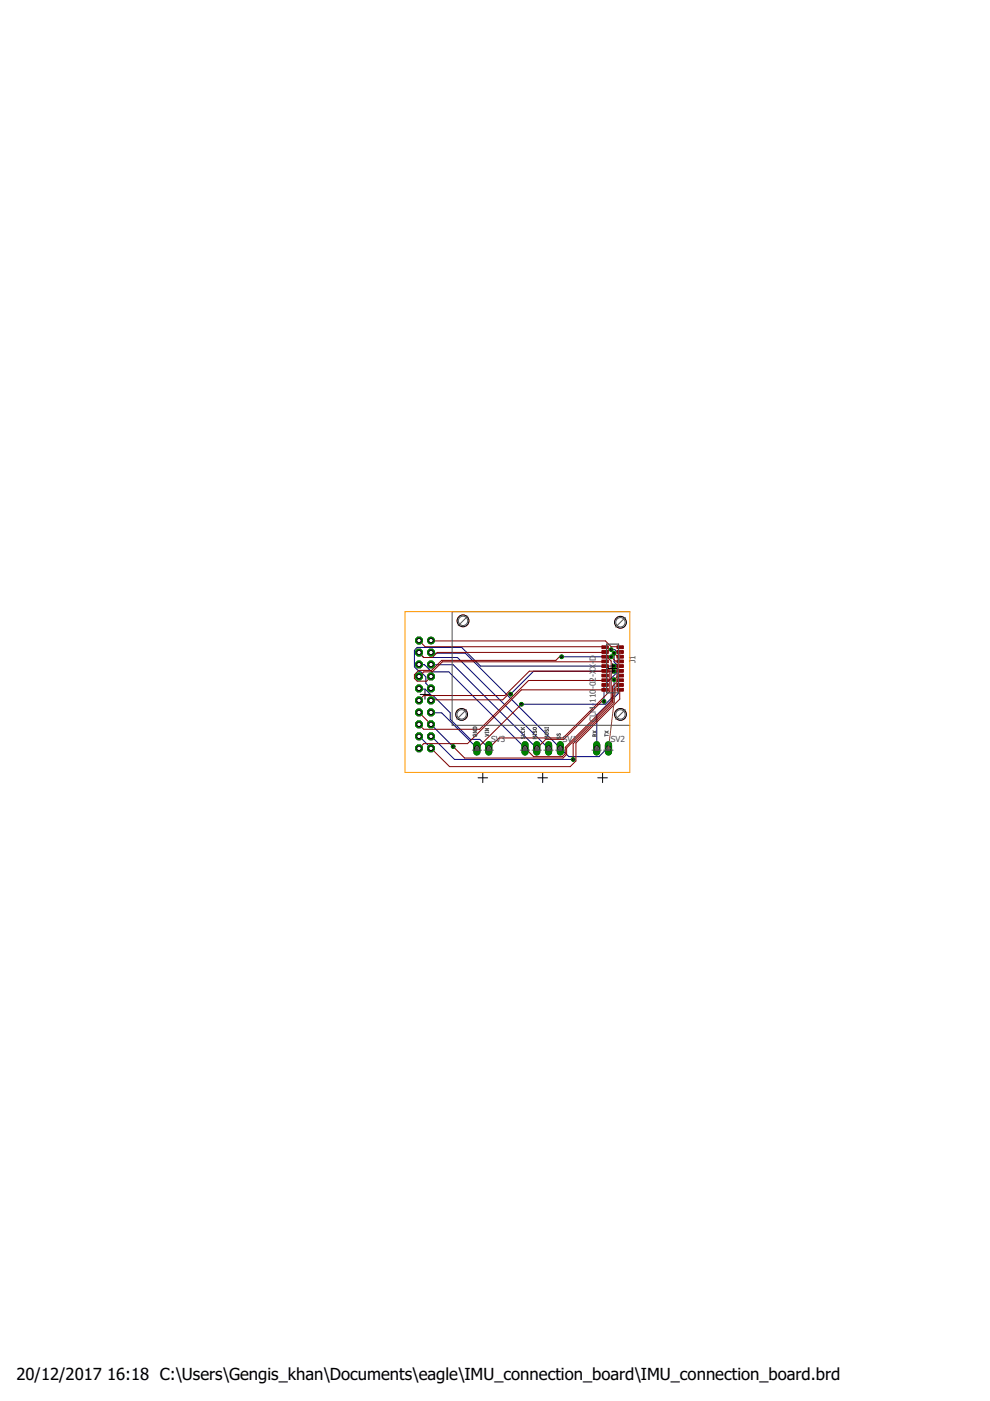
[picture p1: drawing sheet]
<svg xmlns="http://www.w3.org/2000/svg" width="210mm" height="297mm" viewBox="0 0 210 297" stroke-linecap="round" stroke-linejoin="round" font-family="sans-serif">
<defs><g id="words">
<g font-size="3.5">
<text x="3.5" y="292.5">20/12/2017</text>
<text x="22.7" y="292.5">16:18 C:\Users\Gengis_khan\Documents\eagle\IMU_connection_board\IMU_connection_board.brd</text>
</g>
<g font-size="1.8" fill="#505050">
<text x="126.3" y="141.8" transform="rotate(-90 126.3 141.8)">X</text>
<text x="126.3" y="140.8" transform="rotate(-90 126.3 140.8)">-</text>
<text x="126.3" y="140.1" transform="rotate(-90 126.3 140.1)">D</text>
<text x="134.7" y="140.7" transform="rotate(-90 134.7 140.7)">J1</text>
<text x="126.3" y="149.1" transform="rotate(-90 126.3 149.1)">110</text>
<text x="126.3" y="146.1" transform="rotate(-90 126.3 146.1)">-02-X</text>
<text x="126.3" y="153" transform="rotate(-90 126.3 153)">CLM-</text>
<text x="104.1" y="157.4">SV3</text>
<text x="119.3" y="157.4">SV1</text>
<text x="129.5" y="157.4">SV2</text>
</g>
</g></defs>
<path d="M89.1 147.2h2M90.1 146.2v2.1" fill="none" stroke="#000" stroke-width=".21"/>
<g fill="none" stroke="#000080" stroke-width=".21">
<path d="M88.8 138.3l1 1.1h7.2l19.3 19.3M91.4 138.3l.1 .2h7.2l21.9 21.9h6.4l1.7-1.7h.3M119.1 139.3h10.5M129.6 137.7h.7l.8 .8v8.5l-4.6 4.6v7.1M130.2 138.5v1.8l.6 .6v1.7l-2.7 2.7v3.4M88.8 140.9h1.2l1.5 1.6h3.7l16.1 16.2M88.8 146l.1 .1h1.2l1.4 1.4h.3l3.7 3.6v1.4l4.2 4.3h2l1.9 1.9M88.8 156.1l2.6 2.6M91.4 140.9h4.7l17.7 17.8M91.4 151l2.2 .1 7.5 7.6M91.4 153.6l4.7 4.7M91.4 156.1l5 4.9h25.1"/>
<path d="M130.2 144.1v3.4l-1.8 1.8h-17.8M130.2 141.2h-28.3l-4-3.9h-9.4l-.6 .6v3.5l1 1.1h.3l1.1 1v1.4l1.1 1.1M130.2 142.3h-17.1l-4.8 4.9"/>
</g>
<circle cx="91.4" cy="135.8" r=".72" fill="#008000" stroke="#008000" stroke-width=".21"/>
<circle cx="91.4" cy="135.8" r=".47" fill="#fff" stroke="#000" stroke-width=".21"/>
<circle cx="88.8" cy="135.8" r=".78" fill="#008000" stroke="#008000" stroke-width=".21"/>
<circle cx="88.8" cy="135.8" r=".47" fill="#fff" stroke="#000" stroke-width=".21"/>
<circle cx="91.4" cy="138.3" r=".78" fill="#008000" stroke="#008000" stroke-width=".21"/>
<circle cx="91.4" cy="138.3" r=".47" fill="#fff" stroke="#000" stroke-width=".21"/>
<circle cx="88.8" cy="138.3" r=".78" fill="#008000" stroke="#008000" stroke-width=".21"/>
<circle cx="88.8" cy="138.3" r=".47" fill="#fff" stroke="#000" stroke-width=".21"/>
<circle cx="91.4" cy="140.9" r=".78" fill="#008000" stroke="#008000" stroke-width=".21"/>
<circle cx="91.4" cy="140.9" r=".47" fill="#fff" stroke="#000" stroke-width=".21"/>
<circle cx="88.8" cy="140.9" r=".78" fill="#008000" stroke="#008000" stroke-width=".21"/>
<circle cx="88.8" cy="140.9" r=".47" fill="#fff" stroke="#000" stroke-width=".21"/>
<circle cx="91.4" cy="143.4" r=".78" fill="#008000" stroke="#008000" stroke-width=".21"/>
<circle cx="91.4" cy="143.4" r=".47" fill="#fff" stroke="#000" stroke-width=".21"/>
<circle cx="88.8" cy="143.4" r=".78" fill="#008000" stroke="#008000" stroke-width=".21"/>
<circle cx="88.8" cy="143.4" r=".47" fill="#fff" stroke="#000" stroke-width=".21"/>
<circle cx="91.4" cy="146" r=".78" fill="#008000" stroke="#008000" stroke-width=".21"/>
<circle cx="91.4" cy="146" r=".47" fill="#fff" stroke="#000" stroke-width=".21"/>
<circle cx="88.8" cy="146" r=".78" fill="#008000" stroke="#008000" stroke-width=".21"/>
<circle cx="88.8" cy="146" r=".47" fill="#fff" stroke="#000" stroke-width=".21"/>
<circle cx="91.4" cy="148.5" r=".78" fill="#008000" stroke="#008000" stroke-width=".21"/>
<circle cx="91.4" cy="148.5" r=".47" fill="#fff" stroke="#000" stroke-width=".21"/>
<circle cx="88.8" cy="148.5" r=".78" fill="#008000" stroke="#008000" stroke-width=".21"/>
<circle cx="88.8" cy="148.5" r=".47" fill="#fff" stroke="#000" stroke-width=".21"/>
<circle cx="91.4" cy="151" r=".78" fill="#008000" stroke="#008000" stroke-width=".21"/>
<circle cx="91.4" cy="151" r=".47" fill="#fff" stroke="#000" stroke-width=".21"/>
<circle cx="88.8" cy="151" r=".78" fill="#008000" stroke="#008000" stroke-width=".21"/>
<circle cx="88.8" cy="151" r=".47" fill="#fff" stroke="#000" stroke-width=".21"/>
<circle cx="91.4" cy="153.6" r=".78" fill="#008000" stroke="#008000" stroke-width=".21"/>
<circle cx="91.4" cy="153.6" r=".47" fill="#fff" stroke="#000" stroke-width=".21"/>
<circle cx="88.8" cy="153.6" r=".78" fill="#008000" stroke="#008000" stroke-width=".21"/>
<circle cx="88.8" cy="153.6" r=".47" fill="#fff" stroke="#000" stroke-width=".21"/>
<circle cx="91.4" cy="156.1" r=".78" fill="#008000" stroke="#008000" stroke-width=".21"/>
<circle cx="91.4" cy="156.1" r=".47" fill="#fff" stroke="#000" stroke-width=".21"/>
<circle cx="88.8" cy="156.1" r=".78" fill="#008000" stroke="#008000" stroke-width=".21"/>
<circle cx="88.8" cy="156.1" r=".47" fill="#fff" stroke="#000" stroke-width=".21"/>
<circle cx="91.4" cy="158.7" r=".78" fill="#008000" stroke="#008000" stroke-width=".21"/>
<circle cx="91.4" cy="158.7" r=".47" fill="#fff" stroke="#000" stroke-width=".21"/>
<circle cx="88.8" cy="158.7" r=".78" fill="#008000" stroke="#008000" stroke-width=".21"/>
<circle cx="88.8" cy="158.7" r=".47" fill="#fff" stroke="#000" stroke-width=".21"/>
<path d="M116.3 157.9v1.5" fill="none" stroke="#008000" stroke-width="1.5"/>
<circle cx="116.3" cy="158.7" r=".51" fill="#fff" stroke="#000" stroke-width=".21"/>
<path d="M118.8 157.9v1.5" fill="none" stroke="#008000" stroke-width="1.5"/>
<circle cx="118.8" cy="158.7" r=".51" fill="#fff" stroke="#000" stroke-width=".21"/>
<path d="M113.8 157.9v1.5" fill="none" stroke="#008000" stroke-width="1.5"/>
<circle cx="113.8" cy="158.7" r=".51" fill="#fff" stroke="#000" stroke-width=".21"/>
<path d="M111.3 157.9v1.5" fill="none" stroke="#008000" stroke-width="1.5"/>
<circle cx="111.3" cy="158.7" r=".51" fill="#fff" stroke="#000" stroke-width=".21"/>
<path d="M129 157.9v1.5" fill="none" stroke="#008000" stroke-width="1.5"/>
<circle cx="129" cy="158.7" r=".51" fill="#fff" stroke="#000" stroke-width=".21"/>
<path d="M126.5 157.9v1.5" fill="none" stroke="#008000" stroke-width="1.5"/>
<circle cx="126.5" cy="158.7" r=".51" fill="#fff" stroke="#000" stroke-width=".21"/>
<path d="M103.6 157.9v1.5" fill="none" stroke="#008000" stroke-width="1.5"/>
<circle cx="103.6" cy="158.7" r=".51" fill="#fff" stroke="#000" stroke-width=".21"/>
<path d="M101.1 157.9v1.5" fill="none" stroke="#008000" stroke-width="1.5"/>
<circle cx="101.1" cy="158.7" r=".51" fill="#fff" stroke="#000" stroke-width=".21"/>
<circle cx="129.6" cy="137.7" r=".38" fill="#008000" stroke="#008000" stroke-width=".21"/>
<circle cx="129.6" cy="137.7" r=".17" fill="#fff" stroke="#000" stroke-width=".21"/>
<circle cx="130.2" cy="138.5" r=".38" fill="#008000" stroke="#008000" stroke-width=".21"/>
<circle cx="130.2" cy="138.5" r=".17" fill="#fff" stroke="#000" stroke-width=".21"/>
<circle cx="128.1" cy="148.7" r=".38" fill="#008000" stroke="#008000" stroke-width=".21"/>
<circle cx="128.1" cy="148.7" r=".17" fill="#fff" stroke="#000" stroke-width=".21"/>
<circle cx="129.6" cy="139.3" r=".38" fill="#008000" stroke="#008000" stroke-width=".21"/>
<circle cx="129.6" cy="139.3" r=".17" fill="#fff" stroke="#000" stroke-width=".21"/>
<circle cx="119.1" cy="139.3" r=".38" fill="#008000" stroke="#008000" stroke-width=".21"/>
<circle cx="119.1" cy="139.3" r=".17" fill="#fff" stroke="#000" stroke-width=".21"/>
<circle cx="130.2" cy="141.2" r=".38" fill="#008000" stroke="#008000" stroke-width=".21"/>
<circle cx="130.2" cy="141.2" r=".17" fill="#fff" stroke="#000" stroke-width=".21"/>
<circle cx="130.2" cy="142.3" r=".38" fill="#008000" stroke="#008000" stroke-width=".21"/>
<circle cx="130.2" cy="142.3" r=".17" fill="#fff" stroke="#000" stroke-width=".21"/>
<circle cx="108.3" cy="147.2" r=".38" fill="#008000" stroke="#008000" stroke-width=".21"/>
<circle cx="108.3" cy="147.2" r=".17" fill="#fff" stroke="#000" stroke-width=".21"/>
<circle cx="130.2" cy="144.1" r=".38" fill="#008000" stroke="#008000" stroke-width=".21"/>
<circle cx="130.2" cy="144.1" r=".17" fill="#fff" stroke="#000" stroke-width=".21"/>
<circle cx="110.6" cy="149.3" r=".38" fill="#008000" stroke="#008000" stroke-width=".21"/>
<circle cx="110.6" cy="149.3" r=".17" fill="#fff" stroke="#000" stroke-width=".21"/>
<circle cx="96.1" cy="158.3" r=".38" fill="#008000" stroke="#008000" stroke-width=".21"/>
<circle cx="96.1" cy="158.3" r=".17" fill="#fff" stroke="#000" stroke-width=".21"/>
<circle cx="121.5" cy="161" r=".38" fill="#008000" stroke="#008000" stroke-width=".21"/>
<circle cx="121.5" cy="161" r=".17" fill="#fff" stroke="#000" stroke-width=".21"/>
<g fill="#800000" stroke="#800000" stroke-width=".21">
<path d="M127.6 136.9h1.4v.6h-1.4z"/>
<path d="M130.8 136.9h1.4v.6h-1.4z"/>
<path d="M127.6 137.9h1.4v.6h-1.4z"/>
<path d="M130.8 137.9h1.4v.6h-1.4z"/>
<path d="M127.6 138.9h1.4v.6h-1.4z"/>
<path d="M130.8 138.9h1.4v.6h-1.4z"/>
<path d="M127.6 139.9h1.4v.6h-1.4z"/>
<path d="M130.8 139.9h1.4v.6h-1.4z"/>
<path d="M127.6 140.9h1.4v.6h-1.4z"/>
<path d="M130.8 140.9h1.4v.6h-1.4z"/>
<path d="M127.6 141.9h1.4v.6h-1.4z"/>
<path d="M130.8 141.9h1.4v.6h-1.4z"/>
<path d="M127.6 142.9h1.4v.6h-1.4z"/>
<path d="M130.8 142.9h1.4v.6h-1.4z"/>
<path d="M127.6 143.9h1.4v.6h-1.4z"/>
<path d="M130.8 143.9h1.4v.6h-1.4z"/>
<path d="M127.6 144.9h1.4v.6h-1.4z"/>
<path d="M130.8 144.9h1.4v.6h-1.4z"/>
<path d="M127.6 145.9h1.4v.6h-1.4z"/>
<path d="M130.8 145.9h1.4v.6h-1.4z"/>
</g>
<g fill="none" stroke="#800000" stroke-width=".21">
<path d="M88.8 135.8l1.3 1.3 38.2 .1M91.4 135.8l37 .1 1.2 1.2 1.9 .1M119.1 139.3h-.5l-.7 .7h-24.3l-2.1 2.1h-2.7l-.9 1v.7l.6 .6h1.9l1-1M128.3 139.2l.4 .1 .9 .9v8.5l-9.8 9.7v1.4l-.6 .6h-6.1l-1.8-1.7M129.6 137.7h-.5l-.4 .5-.5 .1h-35.5l-1 1.1h-1.9l-1-1.1M129.6 139.3l.9 .9h1M130.2 138.5l.6 .6h.6l.1 .1M88.8 151l2.6 2.6M108.3 147.2h-.5l-1.2 1.2h-15.1l-.1 .1M110.6 149.3l-9.5 9.4M128.1 148.7h-.5l-8.1 8.1h-3.8l-1.9 1.9M128.3 140.2l-34.5 .1-2.1 2.2h-1.9l-1 .9"/>
<path d="M128.3 141.2l.1 .2h.4l.5 .4v4.8l-9.9 9.9h-13.6l-2.2 2.2M128.3 142.2l-16.1 .1-5.2 5.2h-17.2l-1 1M128.3 144.2l-16.2 .1-10.4 10.3h-11.9l-1-1M128.3 146.2l-17.7 .1-11.5 11.4h-9.3l-1 1M130.2 141.2h1.3M131.5 145.2l-.5 .1-.8 .8v2.9l-8.7 8.7v3.3M131.5 142.2l-1.3 .1M131.5 143.2l-.5 .2-.8 .7M131.5 144.2l-.4 .1-1.2 1.2v3.3l-9.8 9.8v1.4l-.7 .7h-20.9l-2.4-2.4M131.5 146.2l-.1 2-9.3 9.3v3.8l-1.2 1.2h-25.6l-3.9-3.8"/>
</g>
<circle cx="91.4" cy="135.8" r=".72" fill="#008000" stroke="#008000" stroke-width=".21"/>
<circle cx="91.4" cy="135.8" r=".47" fill="#fff" stroke="#000" stroke-width=".21"/>
<circle cx="88.8" cy="135.8" r=".78" fill="#008000" stroke="#008000" stroke-width=".21"/>
<circle cx="88.8" cy="135.8" r=".47" fill="#fff" stroke="#000" stroke-width=".21"/>
<circle cx="91.4" cy="138.3" r=".78" fill="#008000" stroke="#008000" stroke-width=".21"/>
<circle cx="91.4" cy="138.3" r=".47" fill="#fff" stroke="#000" stroke-width=".21"/>
<circle cx="88.8" cy="138.3" r=".78" fill="#008000" stroke="#008000" stroke-width=".21"/>
<circle cx="88.8" cy="138.3" r=".47" fill="#fff" stroke="#000" stroke-width=".21"/>
<circle cx="91.4" cy="140.9" r=".78" fill="#008000" stroke="#008000" stroke-width=".21"/>
<circle cx="91.4" cy="140.9" r=".47" fill="#fff" stroke="#000" stroke-width=".21"/>
<circle cx="88.8" cy="140.9" r=".78" fill="#008000" stroke="#008000" stroke-width=".21"/>
<circle cx="88.8" cy="140.9" r=".47" fill="#fff" stroke="#000" stroke-width=".21"/>
<circle cx="91.4" cy="143.4" r=".78" fill="#008000" stroke="#008000" stroke-width=".21"/>
<circle cx="91.4" cy="143.4" r=".47" fill="#fff" stroke="#000" stroke-width=".21"/>
<circle cx="88.8" cy="143.4" r=".78" fill="#008000" stroke="#008000" stroke-width=".21"/>
<circle cx="88.8" cy="143.4" r=".47" fill="#fff" stroke="#000" stroke-width=".21"/>
<circle cx="91.4" cy="146" r=".78" fill="#008000" stroke="#008000" stroke-width=".21"/>
<circle cx="91.4" cy="146" r=".47" fill="#fff" stroke="#000" stroke-width=".21"/>
<circle cx="88.8" cy="146" r=".78" fill="#008000" stroke="#008000" stroke-width=".21"/>
<circle cx="88.8" cy="146" r=".47" fill="#fff" stroke="#000" stroke-width=".21"/>
<circle cx="91.4" cy="148.5" r=".78" fill="#008000" stroke="#008000" stroke-width=".21"/>
<circle cx="91.4" cy="148.5" r=".47" fill="#fff" stroke="#000" stroke-width=".21"/>
<circle cx="88.8" cy="148.5" r=".78" fill="#008000" stroke="#008000" stroke-width=".21"/>
<circle cx="88.8" cy="148.5" r=".47" fill="#fff" stroke="#000" stroke-width=".21"/>
<circle cx="91.4" cy="151" r=".78" fill="#008000" stroke="#008000" stroke-width=".21"/>
<circle cx="91.4" cy="151" r=".47" fill="#fff" stroke="#000" stroke-width=".21"/>
<circle cx="88.8" cy="151" r=".78" fill="#008000" stroke="#008000" stroke-width=".21"/>
<circle cx="88.8" cy="151" r=".47" fill="#fff" stroke="#000" stroke-width=".21"/>
<circle cx="91.4" cy="153.6" r=".78" fill="#008000" stroke="#008000" stroke-width=".21"/>
<circle cx="91.4" cy="153.6" r=".47" fill="#fff" stroke="#000" stroke-width=".21"/>
<circle cx="88.8" cy="153.6" r=".78" fill="#008000" stroke="#008000" stroke-width=".21"/>
<circle cx="88.8" cy="153.6" r=".47" fill="#fff" stroke="#000" stroke-width=".21"/>
<circle cx="91.4" cy="156.1" r=".78" fill="#008000" stroke="#008000" stroke-width=".21"/>
<circle cx="91.4" cy="156.1" r=".47" fill="#fff" stroke="#000" stroke-width=".21"/>
<circle cx="88.8" cy="156.1" r=".78" fill="#008000" stroke="#008000" stroke-width=".21"/>
<circle cx="88.8" cy="156.1" r=".47" fill="#fff" stroke="#000" stroke-width=".21"/>
<circle cx="91.4" cy="158.7" r=".78" fill="#008000" stroke="#008000" stroke-width=".21"/>
<circle cx="91.4" cy="158.7" r=".47" fill="#fff" stroke="#000" stroke-width=".21"/>
<circle cx="88.8" cy="158.7" r=".78" fill="#008000" stroke="#008000" stroke-width=".21"/>
<circle cx="88.8" cy="158.7" r=".47" fill="#fff" stroke="#000" stroke-width=".21"/>
<path d="M116.3 157.9v1.5" fill="none" stroke="#008000" stroke-width="1.5"/>
<circle cx="116.3" cy="158.7" r=".51" fill="#fff" stroke="#000" stroke-width=".21"/>
<path d="M118.8 157.9v1.5" fill="none" stroke="#008000" stroke-width="1.5"/>
<circle cx="118.8" cy="158.7" r=".51" fill="#fff" stroke="#000" stroke-width=".21"/>
<path d="M113.8 157.9v1.5" fill="none" stroke="#008000" stroke-width="1.5"/>
<circle cx="113.8" cy="158.7" r=".51" fill="#fff" stroke="#000" stroke-width=".21"/>
<path d="M111.3 157.9v1.5" fill="none" stroke="#008000" stroke-width="1.5"/>
<circle cx="111.3" cy="158.7" r=".51" fill="#fff" stroke="#000" stroke-width=".21"/>
<path d="M129 157.9v1.5" fill="none" stroke="#008000" stroke-width="1.5"/>
<circle cx="129" cy="158.7" r=".51" fill="#fff" stroke="#000" stroke-width=".21"/>
<path d="M126.5 157.9v1.5" fill="none" stroke="#008000" stroke-width="1.5"/>
<circle cx="126.5" cy="158.7" r=".51" fill="#fff" stroke="#000" stroke-width=".21"/>
<path d="M103.6 157.9v1.5" fill="none" stroke="#008000" stroke-width="1.5"/>
<circle cx="103.6" cy="158.7" r=".51" fill="#fff" stroke="#000" stroke-width=".21"/>
<path d="M101.1 157.9v1.5" fill="none" stroke="#008000" stroke-width="1.5"/>
<circle cx="101.1" cy="158.7" r=".51" fill="#fff" stroke="#000" stroke-width=".21"/>
<circle cx="129.6" cy="137.7" r=".38" fill="#008000" stroke="#008000" stroke-width=".21"/>
<circle cx="129.6" cy="137.7" r=".17" fill="#fff" stroke="#000" stroke-width=".21"/>
<circle cx="130.2" cy="138.5" r=".38" fill="#008000" stroke="#008000" stroke-width=".21"/>
<circle cx="130.2" cy="138.5" r=".17" fill="#fff" stroke="#000" stroke-width=".21"/>
<circle cx="128.1" cy="148.7" r=".38" fill="#008000" stroke="#008000" stroke-width=".21"/>
<circle cx="128.1" cy="148.7" r=".17" fill="#fff" stroke="#000" stroke-width=".21"/>
<circle cx="129.6" cy="139.3" r=".38" fill="#008000" stroke="#008000" stroke-width=".21"/>
<circle cx="129.6" cy="139.3" r=".17" fill="#fff" stroke="#000" stroke-width=".21"/>
<circle cx="119.1" cy="139.3" r=".38" fill="#008000" stroke="#008000" stroke-width=".21"/>
<circle cx="119.1" cy="139.3" r=".17" fill="#fff" stroke="#000" stroke-width=".21"/>
<circle cx="130.2" cy="141.2" r=".38" fill="#008000" stroke="#008000" stroke-width=".21"/>
<circle cx="130.2" cy="141.2" r=".17" fill="#fff" stroke="#000" stroke-width=".21"/>
<circle cx="130.2" cy="142.3" r=".38" fill="#008000" stroke="#008000" stroke-width=".21"/>
<circle cx="130.2" cy="142.3" r=".17" fill="#fff" stroke="#000" stroke-width=".21"/>
<circle cx="108.3" cy="147.2" r=".38" fill="#008000" stroke="#008000" stroke-width=".21"/>
<circle cx="108.3" cy="147.2" r=".17" fill="#fff" stroke="#000" stroke-width=".21"/>
<circle cx="130.2" cy="144.1" r=".38" fill="#008000" stroke="#008000" stroke-width=".21"/>
<circle cx="130.2" cy="144.1" r=".17" fill="#fff" stroke="#000" stroke-width=".21"/>
<circle cx="110.6" cy="149.3" r=".38" fill="#008000" stroke="#008000" stroke-width=".21"/>
<circle cx="110.6" cy="149.3" r=".17" fill="#fff" stroke="#000" stroke-width=".21"/>
<circle cx="96.1" cy="158.3" r=".38" fill="#008000" stroke="#008000" stroke-width=".21"/>
<circle cx="96.1" cy="158.3" r=".17" fill="#fff" stroke="#000" stroke-width=".21"/>
<circle cx="121.5" cy="161" r=".38" fill="#008000" stroke="#008000" stroke-width=".21"/>
<circle cx="121.5" cy="161" r=".17" fill="#fff" stroke="#000" stroke-width=".21"/>
<path d="M128.6 136.6h2.5v10.3h-2.5z" fill="none" stroke="#505050" stroke-width=".25"/>
<g fill="none" stroke="#505050" stroke-width=".21">
<path d="M133.5 129.7h-37.6v24.1h37.6M100.1 159h2M100.3 155.7l.1 .4 .6-.1 .1-.3h-.5v.1M100.3 154.9h.8l-.8 .4h.8M100.4 154.2h.6l.1 .4h-.8zM102.6 159h2M102.9 155.3h.7M102.9 155.6l.7 .3-.7 .2M102.9 155.2v.2M102.9 154.5h.7l-.7 .4h.7M103.6 155.2v.2M110.3 159h2"/>
<path d="M110.5 155l.1 .3h.5l.1-.3M110.5 154.6h.7M110.5 154.2l.4 .4M110.6 156.3l-.1 .2 .1 .1 .5-.4v.4M111.2 155.6v.3h-.7M111.2 154.2l-.4 .3M112.8 159h2M113 155.7h.7M113 155.6v.2M113.1 154.3l.5-.1 .1 .4-.5 .1zM113.1 155l.1 .3 .5-.3v.4M113.7 156.1h-.7l.4 .3-.4 .2h.7"/>
<path d="M113.7 155.6v.2M115.3 159h2M115.5 154.3h.8M115.5 154.2v.2M115.6 155.5l.5-.1 .2 .3-.5 .1zM115.6 154.7l-.1 .2 .2 .1 .5-.3v.4M116.3 156.1h-.8l.5 .3-.5 .2h.8M116.3 154.2v.2M117.8 159h2M118.2 156.3l-.1 .2 .2 .1 .4-.4v.4M118.2 155.6l-.1 .2 .2 .1 .4-.3v.3M125.5 159h2"/>
<path d="M125.7 154.9l.7 .5M126.1 155.9l-.1-.2h-.2l-.1 .4h.7M126.1 155.9v.2M126.4 155.7l-.3 .2M126.4 154.9l-.7 .5M128 159h2M128.2 155.9h.8M128.2 155.7v.4M128.2 155l.8 .5M129 155l-.8 .5"/>
</g>
<g fill="#505050" stroke="#505050" stroke-width=".21">
<path d="M111 158.4h.6v.6h-.6z"/>
<path d="M113.5 158.4h.6v.6h-.6z"/>
<path d="M116 158.4h.6v.6h-.6z"/>
<path d="M118.5 158.4h.6v.6h-.6z"/>
<path d="M126.2 158.4h.6v.6h-.6z"/>
<path d="M128.7 158.4h.6v.6h-.6z"/>
<path d="M100.8 158.4h.6v.6h-.6z"/>
<path d="M103.3 158.4h.6v.6h-.6z"/>
</g>
<path d="M128.9 141.7h2M129.9 140.7v2M101.4 164.9h2M102.4 163.9v2M114 164.9h2.1M115.1 163.9v2M126.7 164.9h2.1M127.8 163.9v2" fill="none" stroke="#000" stroke-width=".21"/>
<path d="M131.5 138.2l-2.5 20.5" fill="none" stroke="#808000" stroke-width=".21"/>
<g fill="none" stroke="#f90" stroke-width=".21">
<path d="M85.9 129.7h47.6v34.1h-47.6z"/>
<circle cx="97.9" cy="151.5" r="1.25"/>
</g>
<circle cx="97.9" cy="151.5" r="1.25" fill="#fff" stroke="#000" stroke-width=".21"/>
<circle cx="131.6" cy="151.5" r="1.25" fill="none" stroke="#f90" stroke-width=".21"/>
<circle cx="131.6" cy="151.5" r="1.25" fill="#fff" stroke="#000" stroke-width=".21"/>
<circle cx="131.6" cy="131.9" r="1.25" fill="none" stroke="#f90" stroke-width=".21"/>
<circle cx="131.6" cy="131.9" r="1.25" fill="#fff" stroke="#000" stroke-width=".21"/>
<circle cx="98.2" cy="131.6" r="1.25" fill="none" stroke="#f90" stroke-width=".21"/>
<circle cx="98.2" cy="131.6" r="1.25" fill="#fff" stroke="#000" stroke-width=".21"/>
<g fill="none" stroke="#505050" stroke-width=".21">
<path d="M99.2 130.6l-2 2.1M132.6 130.9l-2.1 2M98.9 150.5l-2 2M132.6 150.5l-2.1 2"/>
<circle cx="98.2" cy="131.6" r=".99"/>
<circle cx="131.6" cy="131.9" r=".99"/>
<circle cx="97.9" cy="151.5" r=".99"/>
<circle cx="131.6" cy="151.5" r=".99"/>
</g>
<use href="#words"/>
</svg>
